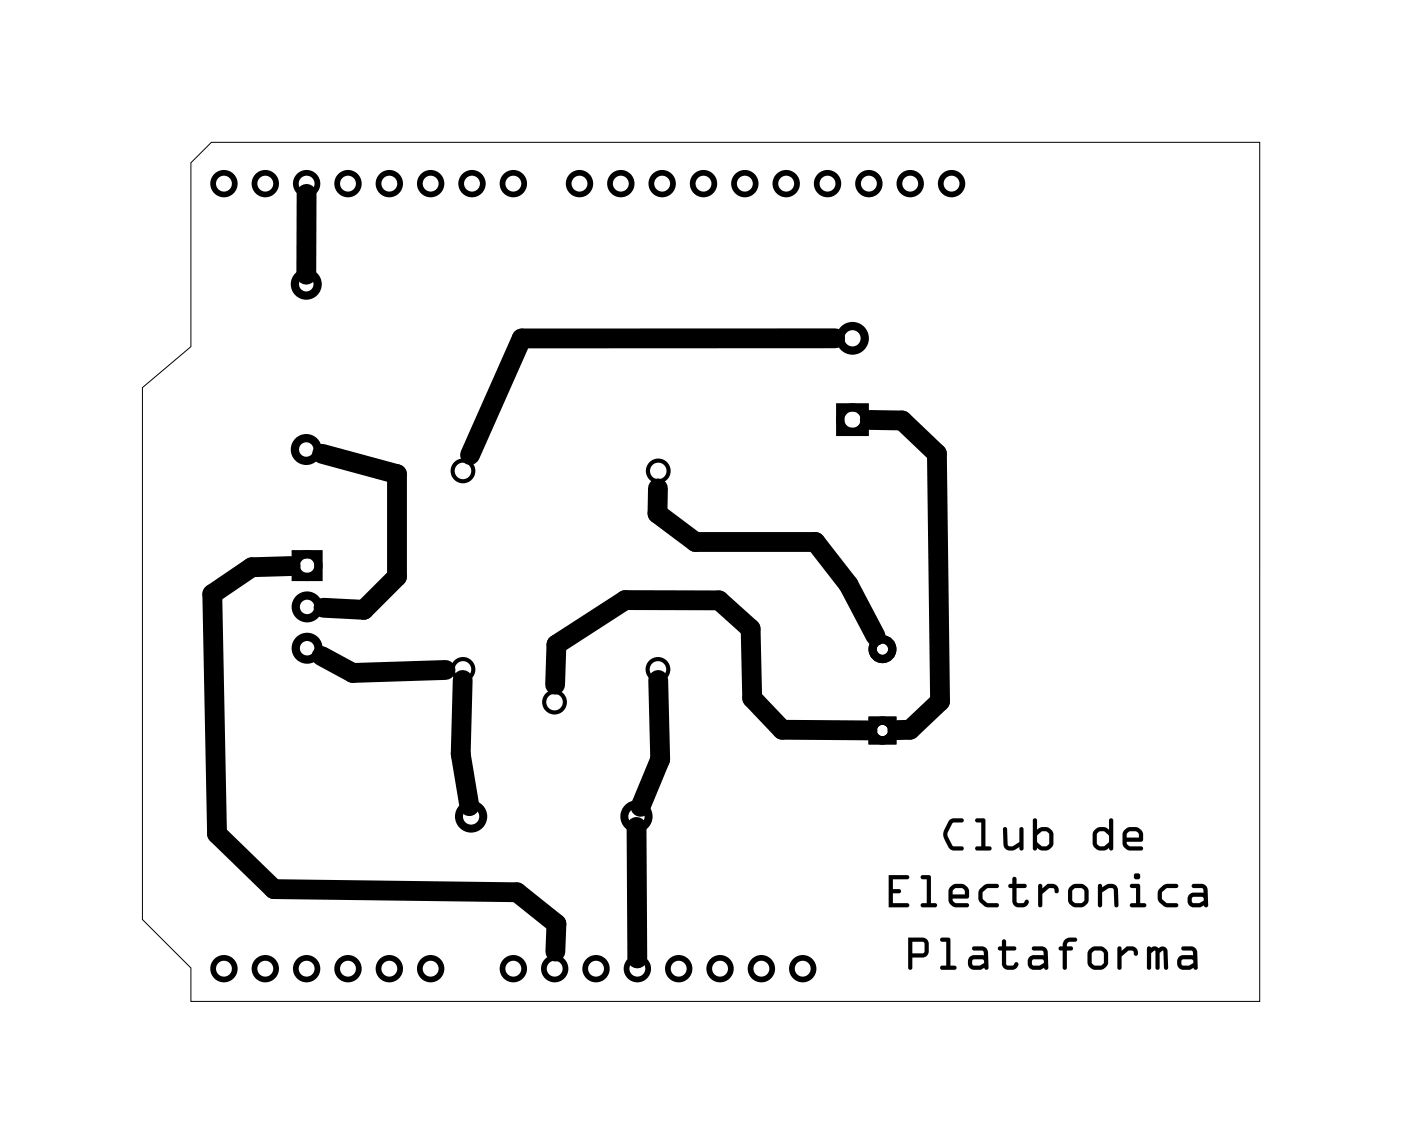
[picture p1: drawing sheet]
<svg xmlns="http://www.w3.org/2000/svg" width="86mm" height="70mm" viewBox="0 0 86 70" stroke-linecap="round" stroke-linejoin="round" font-family="sans-serif">
<path d="M11.7 10l1.3-1.3h64.4v52.9h-65.7v-2.1l-2.9-3v-32.7l2.9-2.5z" fill="none" stroke="#000" stroke-width=".06"/>
<g fill="none" stroke="#000" stroke-width=".25">
<circle cx="28.4" cy="28.9" r=".64"/>
<circle cx="40.4" cy="28.9" r=".64"/>
<circle cx="28.4" cy="41.2" r=".64"/>
<circle cx="34.1" cy="43.2" r=".64"/>
<circle cx="40.4" cy="41.2" r=".64"/>
</g>
<g fill="none" stroke="#000" stroke-width=".51">
<path d="M18.2 34.1h1.4v1.4h-1.4zM51.6 25h1.5v1.6h-1.5zM53.6 44.3h1.2v1.2h-1.2z"/>
<circle cx="18.8" cy="17.5" r=".7"/>
<circle cx="18.8" cy="27.6" r=".7"/>
<circle cx="18.9" cy="39.8" r=".7"/>
<circle cx="18.9" cy="34.8" r=".7"/>
<circle cx="18.9" cy="37.3" r=".7"/>
<circle cx="52.4" cy="20.8" r=".75"/>
<circle cx="52.4" cy="25.8" r=".75"/>
<circle cx="54.2" cy="39.9" r=".6"/>
<circle cx="54.2" cy="44.9" r=".6"/>
</g>
<g fill="none" stroke="#000" stroke-width=".35">
<circle cx="13.8" cy="11.3" r=".66"/>
<circle cx="16.3" cy="11.3" r=".66"/>
<circle cx="18.8" cy="11.3" r=".66"/>
<circle cx="21.4" cy="11.3" r=".66"/>
<circle cx="23.9" cy="11.3" r=".66"/>
<circle cx="26.5" cy="11.3" r=".66"/>
<circle cx="29" cy="11.3" r=".66"/>
<circle cx="31.5" cy="11.3" r=".66"/>
<circle cx="35.6" cy="11.3" r=".66"/>
<circle cx="38.1" cy="11.3" r=".66"/>
<circle cx="40.7" cy="11.3" r=".66"/>
<circle cx="43.2" cy="11.3" r=".66"/>
<circle cx="45.8" cy="11.3" r=".66"/>
<circle cx="48.3" cy="11.3" r=".66"/>
<circle cx="50.8" cy="11.3" r=".66"/>
<circle cx="53.4" cy="11.3" r=".66"/>
<circle cx="55.9" cy="11.3" r=".66"/>
<circle cx="58.5" cy="11.3" r=".66"/>
<circle cx="13.8" cy="59.5" r=".66"/>
<circle cx="16.3" cy="59.5" r=".66"/>
<circle cx="18.8" cy="59.5" r=".66"/>
<circle cx="21.4" cy="59.5" r=".66"/>
<circle cx="23.9" cy="59.5" r=".66"/>
<circle cx="26.5" cy="59.5" r=".66"/>
<circle cx="31.5" cy="59.5" r=".66"/>
<circle cx="34.1" cy="59.5" r=".66"/>
<circle cx="36.6" cy="59.5" r=".66"/>
<circle cx="39.2" cy="59.5" r=".66"/>
<circle cx="41.7" cy="59.5" r=".66"/>
<circle cx="44.2" cy="59.5" r=".66"/>
<circle cx="46.8" cy="59.5" r=".66"/>
<circle cx="49.3" cy="59.5" r=".66"/>
</g>
<g fill="none" stroke="#000" stroke-width=".49">
<circle cx="28.9" cy="50.2" r=".75"/>
<circle cx="39.1" cy="50.2" r=".75"/>
</g>
<g fill="#000">
<path d="M54.6 53.8h1.1a.13 .13 0 0 1 .2 .1 .14 .14 0 0 1-.2 .2h-.8v.6h.3a.13 .13 0 0 1 .2 .1 .13 .13 0 0 1-.2 .1h-.3v.6h.8a.13 .13 0 0 1 .2 .1 .14 .14 0 0 1-.2 .2h-1.1zM54.6 53.8v2h1.1a.14 .14 0 0 0 .2-.2 .13 .13 0 0 0-.2-.1h-.8v-.6h.3a.13 .13 0 0 0 .2-.1 .13 .13 0 0 0-.2-.1h-.3v-.6h.8a.14 .14 0 0 0 .2-.2 .13 .13 0 0 0-.2-.1zM56.6 53.8h.5l.1 .1v1.6h.2a.13 .13 0 0 1 .2 .1 .14 .14 0 0 1-.2 .2h-.7a.13 .13 0 0 1-.1-.2 .13 .13 0 0 1 .1-.1h.2v-1.4l-.3-.1zM56.6 53.8v.2l.3 .1v1.4h-.2a.13 .13 0 0 0-.1 .1 .13 .13 0 0 0 .1 .2h.7a.14 .14 0 0 0 .2-.2 .13 .13 0 0 0-.2-.1h-.2v-1.6l-.1-.1zM58.4 54.5l.3-.2h.5l.2 .2 .1 .3v.4h-1l.2 .3h.7a.13 .13 0 0 1 .1 .1 .13 .13 0 0 1-.1 .2h-.7l-.3-.2a1.06 1.06 0 0 1-.1-.9zM58.4 54.5l-.1 .2a1.05 1.05 0 0 0 .1 .9l.3 .2h.7a.13 .13 0 0 0 .1-.2 .13 .13 0 0 0-.1-.1h-.7l-.1-.1-.1-.2h.9l.1-.1a.57 .57 0 0 0-.1-.6l-.3-.2a.64 .64 0 0 0-.7 .2zM58.6 54.7l-.1 .3h.8v-.3l-.2-.1h-.4zM58.6 54.7l.1-.1h.4l.2 .1v.3h-.8zM60.2 54.6l.4-.3h.6a.14 .14 0 0 1 .2 .2 .13 .13 0 0 1-.2 .1h-.5l-.3 .3v.4l.2 .2h.6a.13 .13 0 0 1 .2 .1 .14 .14 0 0 1-.2 .2h-.5l-.2-.1a.73 .73 0 0 1-.3-1.1zM60.2 54.6a.74 .74 0 0 0 0 .9l.4 .3h.6a.14 .14 0 0 0 .2-.2 .13 .13 0 0 0-.2-.1h-.5l-.3-.3v-.4l.2-.2h.6a.13 .13 0 0 0 .2-.1 .14 .14 0 0 0-.2-.2h-.6zM62.2 53.9l.2 .1 .1 .3h.5a.13 .13 0 0 1 .1 .2 .13 .13 0 0 1-.1 .1h-.5v.8l.1 .1h.3a.14 .14 0 0 1 .2-.2 .14 .14 0 0 1 .1 .2 .54 .54 0 0 1-.5 .3 .54 .54 0 0 1-.5-.4v-.8h-.1a.13 .13 0 0 1-.2-.1 .14 .14 0 0 1 .2-.2h.1zM62.2 53.9v.4h-.1a.14 .14 0 0 0-.2 .2 .13 .13 0 0 0 .2 .1h.1v.8a.54 .54 0 0 0 .5 .4 .54 .54 0 0 0 .5-.3 .15 .15 0 0 0-.2-.2 .15 .15 0 0 0-.1 .2h-.3l-.1-.1v-.8h.5a.13 .13 0 0 0 .1-.1 .13 .13 0 0 0-.1-.2h-.5l-.1-.3zM63.8 54.4h.2v.2l.3-.2a.47 .47 0 0 1 .5 0 .47 .47 0 0 1 .2 .4 .15 .15 0 0 1-.2 .1 .15 .15 0 0 1 0-.2l-.3-.1-.5 .4v.6a.13 .13 0 0 1-.1 .2 .13 .13 0 0 1-.1-.2zM63.8 54.4v1.2a.13 .13 0 0 0 .1 .2 .13 .13 0 0 0 .1-.2v-.6l.5-.4h.3a.19 .19 0 0 0 0 .2 .19 .19 0 0 0 .2 .1v-.1a.46 .46 0 0 0-.2-.4 .46 .46 0 0 0-.5 0l-.3 .2v-.2zM65.7 54.5l.4-.2h.4l.3 .2a1.02 1.02 0 0 1 .1 .9l-.1 .1-.3 .3h-.5l-.2-.2a1.06 1.06 0 0 1-.2-.9zM65.7 54.5l-.1 .2a1.05 1.05 0 0 0 .2 .9l.2 .2h.5l.3-.3 .1-.1a1.02 1.02 0 0 0-.2-.9l-.3-.2a.64 .64 0 0 0-.7 .2zM65.9 54.7v.7l.2 .1h.4l.1-.2v-.6l-.2-.1h-.3zM65.9 54.7l.2-.1h.3l.2 .1v.6l-.1 .2h-.4l-.2-.1zM67.5 54.4h.2v.2a.57 .57 0 0 1 1 .1v.9a.13 .13 0 0 1-.1 .2 .13 .13 0 0 1-.1-.1l-.1-1-.1-.1h-.2l-.4 .3v.7a.13 .13 0 0 1-.1 .2 .13 .13 0 0 1-.1-.2zM67.5 54.4v1.2a.13 .13 0 0 0 .1 .2 .13 .13 0 0 0 .1-.2v-.7l.4-.3h.2l.1 .1 .1 1a.13 .13 0 0 0 .1 .1 .13 .13 0 0 0 .1-.2v-.9a.46 .46 0 0 0-.7-.3l-.3 .2v-.2zM69.5 54.4h.5l.1 1.1h.2a.13 .13 0 0 1 .1 .1 .13 .13 0 0 1-.1 .2h-.8a.13 .13 0 0 1-.1-.2 .13 .13 0 0 1 .1-.1h.3v-.9h-.3zM69.5 54.4v.2h.3v.9h-.3a.13 .13 0 0 0-.1 .1 .13 .13 0 0 0 .1 .2h.8a.13 .13 0 0 0 .1-.2 .13 .13 0 0 0-.1-.1h-.2l-.1-1.1zM69.7 53.9a.2 .2 0 0 1 .4 0 .2 .2 0 0 1-.4 0zM69.7 53.9a.2 .2 0 0 0 .4 0 .2 .2 0 0 0-.4 0zM71.3 54.6l.4-.3h.6a.13 .13 0 0 1 .1 .2 .13 .13 0 0 1-.1 .1h-.6l-.3 .3v.4l.2 .2h.7a.13 .13 0 0 1 .1 .1 .13 .13 0 0 1-.1 .2h-.6l-.2-.1a.73 .73 0 0 1-.2-1.1zM71.3 54.6a.74 .74 0 0 0 0 .9l.3 .3h.7a.13 .13 0 0 0 .1-.2 .13 .13 0 0 0-.1-.1h-.6l-.3-.3v-.4l.2-.2h.7a.13 .13 0 0 0 .1-.1 .13 .13 0 0 0-.1-.2h-.6zM73.3 54.4l.5-.1a.38 .38 0 0 1 .4 .4v1a.13 .13 0 0 1-.1 .1 .13 .13 0 0 1-.1-.1l-.2 .1h-.5a.46 .46 0 0 1-.3-.5 .46 .46 0 0 1 .3-.4h.6v-.2l-.1-.1h-.5zM73.3 54.4v.2h.5l.1 .1v.2h-.6a.46 .46 0 0 0-.3 .4 .46 .46 0 0 0 .3 .5h.5l.2-.2a.13 .13 0 0 0 .1 .2 .13 .13 0 0 0 .1-.1v-1a.38 .38 0 0 0-.4-.4zM73.3 55.2l-.1 .2 .1 .1h.4l.3-.1-.1-.3zM73.3 55.2l.6-.1 .1 .3-.3 .1h-.4l-.1-.1z"/>
<path d="M54.6 53.8h1.1a.13 .13 0 0 1 .2 .1 .14 .14 0 0 1-.2 .2h-.8v.6h.3a.13 .13 0 0 1 .2 .1 .13 .13 0 0 1-.2 .1h-.3v.6h.8a.13 .13 0 0 1 .2 .1 .14 .14 0 0 1-.2 .2h-1.1zM56.6 53.8h.5l.1 .1v1.6h.2a.13 .13 0 0 1 .2 .1 .14 .14 0 0 1-.2 .2h-.7a.13 .13 0 0 1-.1-.2 .13 .13 0 0 1 .1-.1h.2v-1.4l-.3-.1zM58.4 54.5a.63 .63 0 0 1 .7-.2l.3 .2a.68 .68 0 0 1 .1 .7h-1l.1 .2 .1 .1h.7a.13 .13 0 0 1 .1 .1 .13 .13 0 0 1-.1 .2h-.7l-.3-.2a1.05 1.05 0 0 1-.1-.9zM58.6 54.7l-.1 .3h.8v-.3l-.2-.1h-.4zM60.2 54.6l.4-.3h.6a.14 .14 0 0 1 .2 .2 .13 .13 0 0 1-.2 .1h-.5l-.3 .3v.4l.2 .2h.6a.13 .13 0 0 1 .2 .1 .14 .14 0 0 1-.2 .2h-.5a.71 .71 0 0 1-.5-1.2zM62.2 53.9l.2 .1 .1 .3h.5a.13 .13 0 0 1 .1 .2 .13 .13 0 0 1-.1 .1h-.5v.8l.1 .1h.3a.14 .14 0 0 1 .2-.2 .14 .14 0 0 1 .1 .2 .54 .54 0 0 1-.5 .3 .54 .54 0 0 1-.5-.4v-.8h-.1a.13 .13 0 0 1-.2-.1 .14 .14 0 0 1 .2-.2h.1zM63.8 54.4h.2v.2l.3-.2a.47 .47 0 0 1 .5 0 .47 .47 0 0 1 .2 .4 .15 .15 0 0 1-.2 .1 .15 .15 0 0 1 0-.2l-.3-.1-.5 .4v.6a.13 .13 0 0 1-.1 .2 .13 .13 0 0 1-.1-.2zM65.7 54.5h.1a.64 .64 0 0 1 .6-.2l.4 .2a1.02 1.02 0 0 1 .1 .9l-.1 .1-.3 .3h-.5l-.2-.2a1.05 1.05 0 0 1-.2-.9zM65.9 54.7v.7l.2 .1h.4l.1-.2v-.6l-.2-.1h-.3zM67.5 54.4h.2v.2a.55 .55 0 0 1 .5-.3 .55 .55 0 0 1 .5 .4v.9a.13 .13 0 0 1-.1 .2 .13 .13 0 0 1-.1-.1l-.1-1-.1-.1h-.2l-.4 .3v.7a.13 .13 0 0 1-.1 .2 .13 .13 0 0 1-.1-.2zM69.5 54.4h.5l.1 1.1h.2a.13 .13 0 0 1 .1 .1 .13 .13 0 0 1-.1 .2h-.8a.13 .13 0 0 1-.1-.2 .13 .13 0 0 1 .1-.1h.3v-.9h-.3zM69.7 53.9a.2 .2 0 0 1 .4 0 .2 .2 0 0 1-.4 0zM71.3 54.6l.4-.3h.6a.13 .13 0 0 1 .1 .2 .13 .13 0 0 1-.1 .1h-.6l-.3 .3v.4l.2 .2h.7a.13 .13 0 0 1 .1 .1 .13 .13 0 0 1-.1 .2h-.6a.71 .71 0 0 1-.4-1.2zM73.3 54.4l.5-.1a.38 .38 0 0 1 .4 .4v1a.13 .13 0 0 1-.1 .1 .13 .13 0 0 1-.1-.1l-.2 .1h-.5a.46 .46 0 0 1-.3-.5 .46 .46 0 0 1 .3-.4h.6v-.2l-.1-.1h-.5zM73.3 55.2l-.1 .2 .1 .1h.4l.3-.1-.1-.3z"/>
<path d="M55.8 57.6h.9a.39 .39 0 0 1 .4 .4v.5a.39 .39 0 0 1-.4 .4h-.6v.6a.13 .13 0 0 1-.2 .1 .13 .13 0 0 1-.1-.1zM55.8 57.6v1.9a.13 .13 0 0 0 .1 .1 .13 .13 0 0 0 .2-.1v-.6h.6a.39 .39 0 0 0 .4-.4v-.5a.39 .39 0 0 0-.4-.4zM56.1 57.9v.7h.7v-.7zM56.1 57.9h.7v.7h-.7zM57.8 57.7l.5-.1 .1 .1v1.7h.2a.13 .13 0 0 1 .2 .1 .13 .13 0 0 1-.2 .1h-.7a.13 .13 0 0 1-.1-.1 .13 .13 0 0 1 .1-.1h.2v-1.5h-.3zM57.8 57.7v.2h.3v1.5h-.2a.13 .13 0 0 0-.1 .1 .13 .13 0 0 0 .1 .1h.7a.13 .13 0 0 0 .2-.1 .13 .13 0 0 0-.2-.1h-.2v-1.7l-.1-.1zM59.8 58.2h.5a.38 .38 0 0 1 .4 .3v1a.13 .13 0 0 1-.1 .1 .13 .13 0 0 1-.1-.1l-.2 .1h-.5a.46 .46 0 0 1-.3-.4 .46 .46 0 0 1 .3-.5h.7l-.1-.2-.1-.1h-.5zM59.8 58.2v.2h.6v.1l.1 .2h-.7a.46 .46 0 0 0-.3 .5 .46 .46 0 0 0 .3 .4h.5l.2-.1a.13 .13 0 0 0 .1 .1 .13 .13 0 0 0 .1-.1v-1a.38 .38 0 0 0-.4-.3zM59.8 59l-.1 .2 .1 .2h.4l.3-.2-.1-.2zM59.8 59h.6l.1 .2-.3 .2h-.4l-.1-.2zM61.6 57.8h.2v.4h.5a.13 .13 0 0 1 .1 .1 .13 .13 0 0 1-.1 .1h-.5v.9l.1 .1 .4-.1a.14 .14 0 0 1 .1-.2 .14 .14 0 0 1 .2 .2 .54 .54 0 0 1-.6 .3 .54 .54 0 0 1-.4-.4v-.8h-.2a.13 .13 0 0 1-.1-.1 .13 .13 0 0 1 .1-.1h.2zM61.6 57.8v.4h-.2a.13 .13 0 0 0-.1 .1 .13 .13 0 0 0 .1 .1h.2v.8a.54 .54 0 0 0 .4 .4 .54 .54 0 0 0 .6-.3 .15 .15 0 0 0-.2-.2 .15 .15 0 0 0-.1 .2l-.4 .1-.1-.1v-.9h.5a.13 .13 0 0 0 .1-.1 .13 .13 0 0 0-.1-.1h-.5v-.4zM63.4 58.2h.6a.38 .38 0 0 1 .4 .3v1a.13 .13 0 0 1-.1 .1 .13 .13 0 0 1-.1-.1l-.3 .1h-.4a.46 .46 0 0 1-.4-.4 .46 .46 0 0 1 .4-.5h.6v-.2l-.1-.1h-.5zM63.4 58.2l.1 .2h.5l.1 .1v.2h-.6a.46 .46 0 0 0-.4 .5 .46 .46 0 0 0 .4 .4h.4l.3-.1a.13 .13 0 0 0 .1 .1 .13 .13 0 0 0 .1-.1v-1a.38 .38 0 0 0-.4-.3zM63.4 59v.2l.1 .2h.4l.2-.2v-.2zM63.4 59h.7v.2l-.2 .2h-.4l-.1-.2zM65.4 57.8l.2-.1 .5-.1a.13 .13 0 0 1 .1 .2 .13 .13 0 0 1-.1 .1l-.5 .1-.1 .2h.3a.13 .13 0 0 1 .1 .1 .13 .13 0 0 1-.1 .1h-.3v1.1a.13 .13 0 0 1-.1 .1 .13 .13 0 0 1-.1-.1v-1.1h-.1a.13 .13 0 0 1-.2-.1 .13 .13 0 0 1 .2-.1h.1zM65.4 57.8l-.1 .4h-.1a.13 .13 0 0 0-.2 .1 .13 .13 0 0 0 .2 .1h.1v1.1a.13 .13 0 0 0 .1 .1 .13 .13 0 0 0 .1-.1v-1.1h.3a.13 .13 0 0 0 .1-.1 .13 .13 0 0 0-.1-.1h-.3l.1-.3h.5a.13 .13 0 0 0 .1-.1 .13 .13 0 0 0-.1-.2l-.5 .1zM66.9 58.4l.4-.2h.4l.2 .1a1.02 1.02 0 0 1 .2 .9l-.1 .2-.3 .2h-.5l-.3-.2a1.06 1.06 0 0 1-.1-.9zM66.9 58.4l-.1 .1a1.05 1.05 0 0 0 .1 .9l.3 .2h.5l.3-.2 .1-.2a1.02 1.02 0 0 0-.2-.9l-.3-.1a.64 .64 0 0 0-.7 .2zM67.1 58.5v.7l.2 .2 .4-.1 .1-.1v-.6l-.2-.2h-.3zM67.1 58.5l.2-.1h.3l.2 .2v.6l-.1 .1-.4 .1-.2-.2zM68.7 58.2h.2v.3l.3-.3a.47 .47 0 0 1 .5 0 .47 .47 0 0 1 .2 .5 .15 .15 0 0 1-.2 0 .15 .15 0 0 1 0-.2l-.4-.1-.4 .4v.7a.13 .13 0 0 1-.1 .1 .13 .13 0 0 1-.1-.1zM68.7 58.2v1.3a.13 .13 0 0 0 .1 .1 .13 .13 0 0 0 .1-.1v-.7l.4-.4 .3 .1a.19 .19 0 0 0 .1 .2 .19 .19 0 0 0 .2 0 .46 .46 0 0 0-.2-.5 .46 .46 0 0 0-.5 0l-.3 .3v-.3zM70.5 58.2h.1l.1 .1a.31 .31 0 0 1 .5 0 .31 .31 0 0 1 .3-.1 .31 .31 0 0 1 .2 .3l.1 1a.13 .13 0 0 1-.2 .1 .13 .13 0 0 1-.1-.1l-.1-1.1-.2 .2v.9a.13 .13 0 0 1-.1 .1 .13 .13 0 0 1-.1-.1v-1l-.1-.1-.2 .2v.9a.13 .13 0 0 1-.1 .1 .13 .13 0 0 1-.1-.1zM70.5 58.2v1.3a.13 .13 0 0 0 .1 .1 .13 .13 0 0 0 .1-.1v-.9l.2-.2 .1 .1v1a.13 .13 0 0 0 .1 .1 .13 .13 0 0 0 .1-.1v-.9l.2-.2 .1 1.1a.13 .13 0 0 0 .1 .1 .13 .13 0 0 0 .2-.1l-.1-1a.31 .31 0 0 0-.2-.3 .31 .31 0 0 0-.3 .1 .31 .31 0 0 0-.5 0l-.1-.1zM72.6 58.2h.6a.38 .38 0 0 1 .4 .3v1a.13 .13 0 0 1-.1 .1 .13 .13 0 0 1-.2-.1l-.2 .1h-.4a.46 .46 0 0 1-.4-.4 .46 .46 0 0 1 .4-.5h.6v-.2l-.1-.1h-.5zM72.6 58.2l.1 .2h.5l.1 .1v.2h-.6a.46 .46 0 0 0-.4 .5 .46 .46 0 0 0 .4 .4h.4l.2-.1a.13 .13 0 0 0 .2 .1 .13 .13 0 0 0 .1-.1v-1a.38 .38 0 0 0-.4-.3zM72.6 59v.2l.1 .2h.3l.3-.2-.1-.2zM72.6 59h.6l.1 .2-.3 .2h-.3l-.1-.2z"/>
<path d="M55.8 57.6h.9a.39 .39 0 0 1 .4 .4v.5a.39 .39 0 0 1-.4 .4h-.6v.6a.13 .13 0 0 1-.2 .1 .13 .13 0 0 1-.1-.1zM56.1 57.9v.7h.7v-.7zM57.8 57.7l.5-.1 .1 .1v1.7h.2a.13 .13 0 0 1 .2 .1 .13 .13 0 0 1-.2 .1h-.7a.13 .13 0 0 1-.1-.1 .13 .13 0 0 1 .1-.1h.2v-1.5h-.3zM59.8 58.2h.5a.38 .38 0 0 1 .4 .3v1a.13 .13 0 0 1-.1 .1 .13 .13 0 0 1-.1-.1l-.2 .1h-.5a.46 .46 0 0 1-.3-.4 .46 .46 0 0 1 .3-.5h.7l-.1-.2v-.1h-.6zM59.8 59l-.1 .2 .1 .2h.4l.3-.2-.1-.2zM61.6 57.8h.2v.4h.5a.13 .13 0 0 1 .1 .1 .13 .13 0 0 1-.1 .1h-.5v.9l.1 .1 .4-.1a.14 .14 0 0 1 .1-.2 .14 .14 0 0 1 .2 .2 .54 .54 0 0 1-.6 .3 .54 .54 0 0 1-.4-.4v-.8h-.2a.13 .13 0 0 1-.1-.1 .13 .13 0 0 1 .1-.1h.2zM63.4 58.2h.6a.38 .38 0 0 1 .4 .3v1a.13 .13 0 0 1-.1 .1 .13 .13 0 0 1-.1-.1l-.3 .1h-.4a.46 .46 0 0 1-.4-.4 .46 .46 0 0 1 .4-.5h.6v-.2l-.1-.1h-.5zM63.4 59v.2l.1 .2h.4l.2-.2v-.2zM65.4 57.8l.2-.1 .5-.1a.13 .13 0 0 1 .1 .2 .13 .13 0 0 1-.1 .1l-.5 .1-.1 .2h.3a.13 .13 0 0 1 .1 .1 .13 .13 0 0 1-.1 .1h-.3v1.1a.13 .13 0 0 1-.1 .1 .13 .13 0 0 1-.1-.1v-1.1h-.1a.13 .13 0 0 1-.2-.1 .13 .13 0 0 1 .2-.1h.1zM66.9 58.4l.1-.1a.64 .64 0 0 1 .6-.1l.3 .1a1.02 1.02 0 0 1 .2 .9l-.1 .2-.3 .2h-.5l-.3-.2a1.05 1.05 0 0 1-.1-.9zM67.1 58.5v.7l.2 .2 .4-.1 .1-.1v-.6l-.2-.2h-.3zM68.7 58.2h.2v.3l.3-.3a.47 .47 0 0 1 .5 0 .47 .47 0 0 1 .2 .5 .15 .15 0 0 1-.2 0 .15 .15 0 0 1 0-.2l-.4-.1-.4 .4v.7a.13 .13 0 0 1-.1 .1 .13 .13 0 0 1-.1-.1zM70.5 58.2h.1l.1 .1a.31 .31 0 0 1 .5 0l.2-.1 .3 .2 .1 1.1a.13 .13 0 0 1-.2 .1 .13 .13 0 0 1-.1-.1l-.1-1.1-.2 .2v.9a.13 .13 0 0 1-.1 .1 .13 .13 0 0 1-.1-.1l-.1-1.1-.2 .2v.9a.13 .13 0 0 1-.1 .1 .13 .13 0 0 1-.1-.1zM72.6 58.2h.6a.38 .38 0 0 1 .4 .3v1a.13 .13 0 0 1-.1 .1 .13 .13 0 0 1-.2-.1l-.2 .1h-.4a.46 .46 0 0 1-.4-.4 .46 .46 0 0 1 .4-.5h.6v-.2l-.1-.1h-.5zM72.6 59v.2l.1 .2h.3l.3-.2-.1-.2z"/>
<path d="M58.3 50.4l.2-.1h.6a.13 .13 0 0 1 .1 .1 .13 .13 0 0 1-.1 .2h-.6l-.3 .7 .3 .7h.6a.13 .13 0 0 1 .1 .2 .13 .13 0 0 1-.1 .1l-.7-.1-.4-.8a1.14 1.14 0 0 1 .3-.9zM58.3 50.4l-.3 .6a1.16 1.16 0 0 0 .6 1.3h.5a.13 .13 0 0 0 .1-.1 .13 .13 0 0 0-.1-.2h-.6l-.3-.7 .3-.7h.6a.13 .13 0 0 0 .1-.2 .13 .13 0 0 0-.1-.1h-.6zM59.9 50.3h.5l.1 .1v1.6h.3a.13 .13 0 0 1 .1 .2 .13 .13 0 0 1-.1 .1h-.8a.13 .13 0 0 1-.1-.1 .13 .13 0 0 1 .1-.2h.3v-1.4h-.3zM59.9 50.3l.1 .3h.3v1.4h-.3a.13 .13 0 0 0-.1 .2 .13 .13 0 0 0 .1 .1h.8a.13 .13 0 0 0 .1-.1 .13 .13 0 0 0-.1-.2h-.3v-1.6l-.1-.1zM61.7 50.9h.2v1l.1 .1h.2l.4-.2v-.8a.14 .14 0 0 1 .2-.2 .13 .13 0 0 1 .1 .2v1.2a.13 .13 0 0 1-.1 .1 .13 .13 0 0 1-.2-.1v-.1a.57 .57 0 0 1-.9-.2zM61.7 50.9v1a.46 .46 0 0 0 .7 .3l.2-.1v.1a.13 .13 0 0 0 .2 .1 .13 .13 0 0 0 .1-.1v-1.2a.13 .13 0 0 0-.1-.2 .14 .14 0 0 0-.2 .2v.8l-.4 .2h-.2l-.1-.1v-1zM63.5 50.3l.2 .1v.6a.67 .67 0 0 1 .7-.1l.2 .1a1.02 1.02 0 0 1 .1 .9l-.2 .3a.59 .59 0 0 1-.8-.1 .13 .13 0 0 1-.1 .2 .13 .13 0 0 1-.1-.1zM63.5 50.3v1.9a.13 .13 0 0 0 .1 .1 .13 .13 0 0 0 .1-.2 .6 .6 0 0 0 .8 .1l.2-.3a1.02 1.02 0 0 0-.1-.9l-.2-.1a.67 .67 0 0 0-.7 .1v-.6zM63.8 51.3v.5l.2 .2h.3l.1-.1 .1-.6-.1-.1-.4-.1zM63.8 51.3l.2-.2 .4 .1 .1 .1-.1 .6-.1 .1h-.2l-.3-.2zM67.2 51l.4-.2 .3 .1 .2 .1v-.6a.13 .13 0 0 1 .2-.1 .13 .13 0 0 1 .1 .1v1.8a.13 .13 0 0 1-.2 .1 .13 .13 0 0 1-.1-.2l-.3 .2h-.3l-.2-.2a1.07 1.07 0 0 1-.2-.9zM67.3 51l-.2 .2a1.07 1.07 0 0 0 .2 .9l.2 .2h.3l.3-.2a.13 .13 0 0 0 .1 .2 .13 .13 0 0 0 .2-.1v-1.8a.13 .13 0 0 0-.1-.1 .13 .13 0 0 0-.2 .1v.6l-.2-.1-.3-.1zM67.4 51.2v.7l.2 .1h.2l.3-.2v-.4l-.3-.3h-.2zM67.4 51.2l.2-.1h.2l.3 .3v.4l-.3 .2h-.2l-.2-.1zM69.1 51l.3-.2 .5 .1 .2 .1 .1 .3v.4h-1l.2 .3h.7a.13 .13 0 0 1 .1 .2 .13 .13 0 0 1-.1 .1h-.7l-.3-.2a1.06 1.06 0 0 1-.1-.9zM69.1 51l-.1 .2a1.05 1.05 0 0 0 .1 .9l.3 .2h.7a.13 .13 0 0 0 .1-.1 .13 .13 0 0 0-.1-.2h-.7l-.1-.1-.1-.2h.9l.1-.1a.57 .57 0 0 0-.2-.6l-.2-.2a.64 .64 0 0 0-.7 .2zM69.3 51.2l-.1 .3h.8v-.3l-.2-.1h-.4zM69.3 51.2l.1-.1h.4l.2 .1v.3h-.8z"/>
<path d="M58.3 50.4l.2-.1h.6a.13 .13 0 0 1 .1 .1 .13 .13 0 0 1-.1 .2h-.6l-.3 .7 .3 .7h.6a.13 .13 0 0 1 .1 .2 .13 .13 0 0 1-.1 .1h-.5a1.02 1.02 0 0 1-.7-1zM59.9 50.3h.5l.1 .1v1.6h.3a.13 .13 0 0 1 .1 .2 .13 .13 0 0 1-.1 .1h-.8a.13 .13 0 0 1-.1-.1 .13 .13 0 0 1 .1-.2h.3v-1.4h-.3zM61.7 50.9h.2v1l.1 .1h.2l.4-.2v-.8a.14 .14 0 0 1 .2-.2 .13 .13 0 0 1 .1 .2v1.2a.13 .13 0 0 1-.1 .1 .13 .13 0 0 1-.2-.1v-.1a.55 .55 0 0 1-.5 .2 .55 .55 0 0 1-.4-.4zM63.5 50.3l.2 .1v.6a.67 .67 0 0 1 .7-.1l.2 .1a1.02 1.02 0 0 1 .1 .9l-.1 .2a.58 .58 0 0 1-.8 .1l-.1-.1a.13 .13 0 0 1-.1 .2 .13 .13 0 0 1-.1-.1zM63.8 51.3v.5l.3 .2h.2l.1-.1 .1-.6-.1-.1-.4-.1zM67.2 51a.58 .58 0 0 1 .7-.1l.2 .1v-.6a.13 .13 0 0 1 .2-.1 .13 .13 0 0 1 .1 .1v1.8a.13 .13 0 0 1-.2 .1 .13 .13 0 0 1-.1-.2l-.3 .2h-.3l-.2-.2a1.07 1.07 0 0 1-.2-.9zM67.4 51.2v.7l.2 .1h.2l.3-.2v-.4l-.3-.3h-.2zM69.1 51a.63 .63 0 0 1 .7-.2l.3 .2a.68 .68 0 0 1 .1 .7h-1l.1 .2 .1 .1h.7a.13 .13 0 0 1 .1 .2 .13 .13 0 0 1-.1 .1h-.7l-.3-.2a1.05 1.05 0 0 1-.1-.9zM69.3 51.2l-.1 .3h.8v-.3l-.2-.1h-.4z"/>
</g>
<path d="M18.8 11.9v5M17.9 34.8l-2.4 .1-2.5 1.6 .3 14.8 3.5 3.4 15 .2 2.4 1.9-.1 1.7M19.8 27.9l4.6 1.2v6.4l-2 2-2.5-.1M40.4 30v1.6l2.3 1.7h7.4l2 2.6 1.7 3.2M51.3 20.8h-19.2l-3.2 7.2M53.4 25.8h2l2.2 2.1 .2 15.2-1.9 1.8h-.8M19.8 40.3l1.9 1.1 5.7-.2M28.4 41.8l-.1 4.6 .5 3.2M34.1 42.1l.1-2.5 4.2-2.7h5.8l1.9 1.8 .1 4.2 1.9 2h5.2M39.1 50.8l.1 8.1M40.4 41.8l.2 4.9-1.2 2.9" fill="none" stroke="#000" stroke-width="1.2"/>
</svg>
